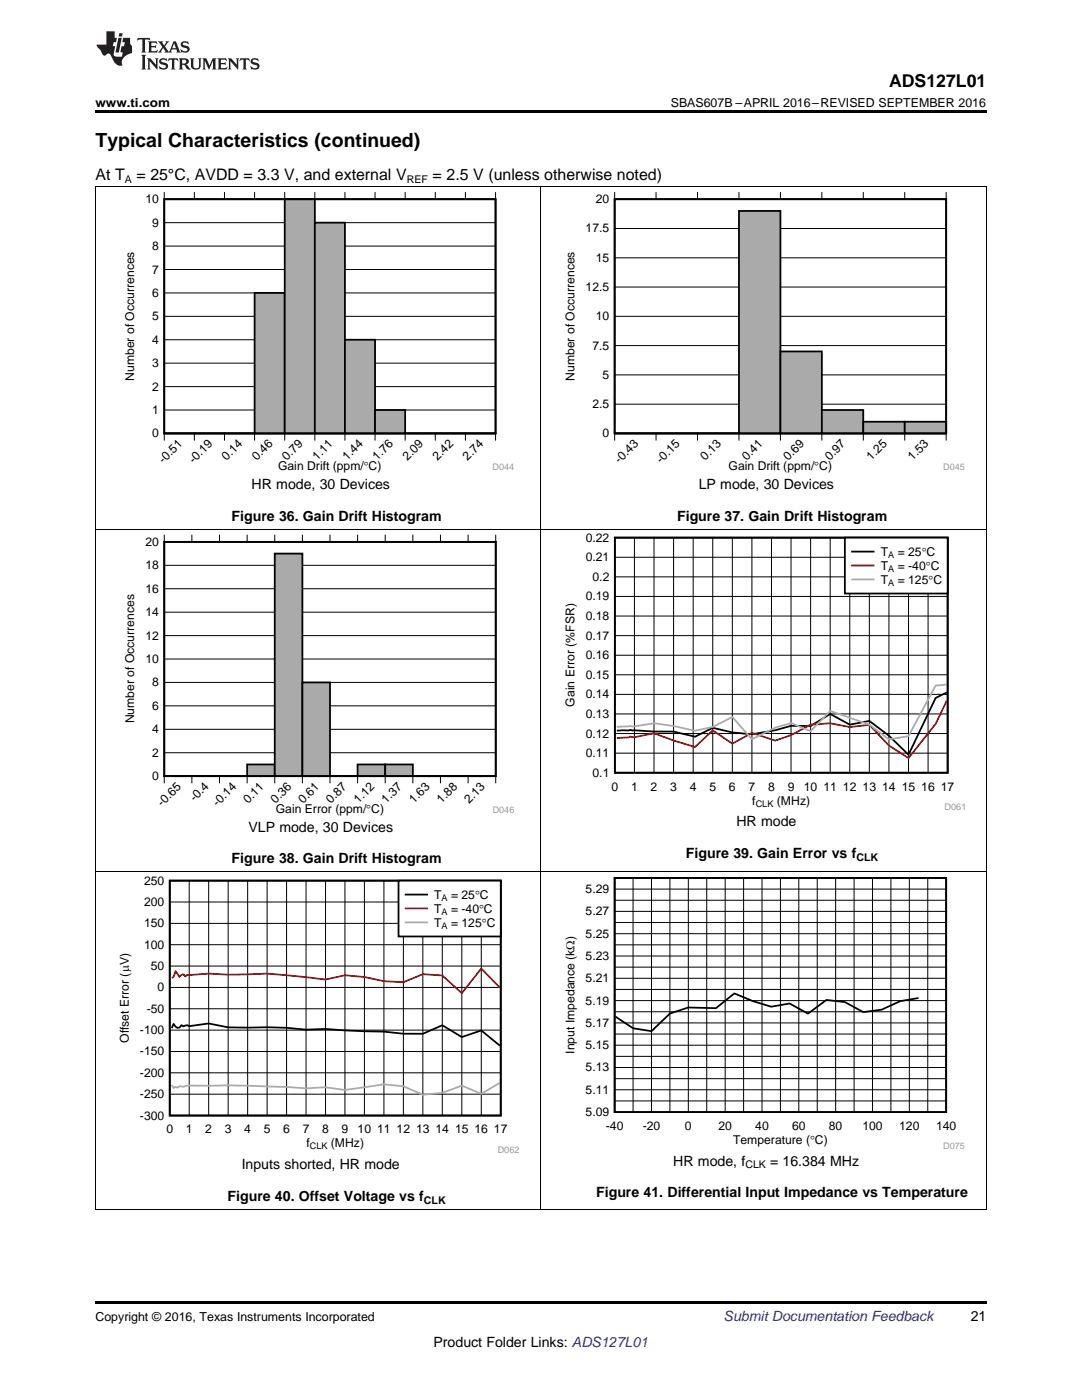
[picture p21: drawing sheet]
<svg xmlns="http://www.w3.org/2000/svg" width="216mm" height="279mm" viewBox="0 0 216 279" stroke-linecap="round" stroke-linejoin="round" font-family="sans-serif">
<defs><g id="words">
<text font-size="3.9" x="19" y="29.3">Typical Characteristics (continued)</text>
<text font-size="3.5" x="177.4" y="17.3">ADS127L01</text>
<g font-size="3.2">
<text x="19" y="36">At T</text>
<text x="27.2" y="36">= 25°C, AVDD = 3.3 V, and external V</text>
<text x="86.3" y="36">= 2.5 V (unless otherwise noted)</text>
</g>
<g font-size="2.8">
<text x="50.2" y="97.5">HR mode, 30 Devices</text>
<text x="139.4" y="97.5">LP mode, 30 Devices</text>
<text x="46.2" y="103.9">Figure 36. Gain Drift Histogram</text>
<text x="135.1" y="103.9">Figure 37. Gain Drift Histogram</text>
<text x="49.6" y="165.9">VLP mode, 30 Devices</text>
<text x="146.9" y="164.9">HR mode</text>
<text x="46.2" y="172.3">Figure 38. Gain Drift Histogram</text>
<text x="136.9" y="171.3">Figure 39. Gain Error vs f</text>
<text x="48.2" y="233.3">Inputs shorted, HR mode</text>
<text x="134.3" y="232.6">HR mode, f</text>
<text x="153.7" y="232.6">= 16.384 MHz</text>
<text x="45.4" y="239.7">Figure 40. Offset Voltage vs f</text>
<text x="119" y="239">Figure 41. Differential Input Impedance vs Temperature</text>
<text x="193.7" y="263.6">21</text>
<text x="86.5" y="268.9">Product Folder Links: ADS127L01</text>
</g>
<text font-size="2.8" fill="#0000c8" x="144.4" y="263.6">Submit Documentation Feedback</text>
<g font-size="2.5">
<text x="19" y="21.4">www.ti.com</text>
<text x="133.8" y="21.4">SBAS607B –APRIL 2016–REVISED SEPTEMBER 2016</text>
<text x="19" y="263.6">Copyright © 2016, Texas Instruments Incorporated</text>
</g>
<g font-size="2.4">
<text x="29" y="40.6">10</text>
<text x="118.9" y="40.6">20</text>
<text x="30.4" y="45.2">9</text>
<text x="116.9" y="46.4">17.5</text>
<text x="30.4" y="49.9">8</text>
<text x="118.9" y="52.2">15</text>
<text x="30.4" y="59.3">6</text>
<text x="30.4" y="54.6">7</text>
<text x="116.9" y="58.1">12.5</text>
<text x="30.4" y="63.9">5</text>
<text x="118.9" y="63.9">10</text>
<text x="30.4" y="68.6">4</text>
<text x="118.2" y="69.8">7.5</text>
<text x="26.8" y="76" transform="rotate(-90 26.8 76)">Number of Occurrences</text>
<text x="30.4" y="77.9">2</text>
<text x="30.4" y="73.3">3</text>
<text x="114.6" y="76" transform="rotate(-90 114.6 76)">Number of Occurrences</text>
<text x="120.2" y="75.6">5</text>
<text x="30.4" y="82.6">1</text>
<text x="118.2" y="81.5">2.5</text>
<text x="30.4" y="87.3">0</text>
<text x="120.2" y="87.3">0</text>
<text x="32.6" y="92.6" transform="rotate(-45 32.6 92.6)">-0.51</text>
<text x="38.6" y="92.6" transform="rotate(-45 38.6 92.6)">-0.19</text>
<text x="45.2" y="92" transform="rotate(-45 45.2 92)">0.14</text>
<text x="51.2" y="92" transform="rotate(-45 51.2 92)">0.46</text>
<text x="55.5" y="93.8">Gain Drift (ppm/qC)</text>
<text x="57.2" y="92" transform="rotate(-45 57.2 92)">0.79</text>
<text x="63.3" y="92" transform="rotate(-45 63.3 92)">1.11</text>
<text x="69.3" y="92" transform="rotate(-45 69.3 92)">1.44</text>
<text x="75.3" y="92" transform="rotate(-45 75.3 92)">1.76</text>
<text x="81.3" y="92" transform="rotate(-45 81.3 92)">2.09</text>
<text x="87.3" y="92" transform="rotate(-45 87.3 92)">2.42</text>
<text x="93.3" y="92" transform="rotate(-45 93.3 92)">2.74</text>
<text x="123.6" y="92.6" transform="rotate(-45 123.6 92.6)">-0.43</text>
<text x="131.9" y="92.6" transform="rotate(-45 131.9 92.6)">-0.15</text>
<text x="140.7" y="92" transform="rotate(-45 140.7 92)">0.13</text>
<text x="145.4" y="93.8">Gain Drift (ppm/qC)</text>
<text x="149" y="92" transform="rotate(-45 149 92)">0.41</text>
<text x="157.3" y="92" transform="rotate(-45 157.3 92)">0.69</text>
<text x="165.6" y="92" transform="rotate(-45 165.6 92)">0.97</text>
<text x="173.8" y="92" transform="rotate(-45 173.8 92)">1.25</text>
<text x="182.1" y="92" transform="rotate(-45 182.1 92)">1.53</text>
<text x="29" y="113.6">18</text>
<text x="29" y="108.9">20</text>
<text x="116.9" y="112">0.21</text>
<text x="116.9" y="108.1">0.22</text>
<text x="175.7" y="110.9">T</text>
<text x="175.7" y="113.7">T</text>
<text x="179.1" y="110.9">= 25qC</text>
<text x="179.1" y="113.7">= -40q</text>
<text x="185.7" y="113.7">C</text>
<text x="29" y="118.3">16</text>
<text x="116.9" y="119.8">0.19</text>
<text x="118.2" y="115.9">0.2</text>
<text x="175.7" y="116.5">T</text>
<text x="179.1" y="116.5">= 125</text>
<text x="185.3" y="116.5">qC</text>
<text x="29" y="123">14</text>
<text x="116.9" y="123.7">0.18</text>
<text x="29" y="127.6">12</text>
<text x="116.9" y="131.6">0.16</text>
<text x="116.9" y="127.7">0.17</text>
<text x="29" y="132.3">10</text>
<text x="30.4" y="137">8</text>
<text x="116.9" y="135.5">0.15</text>
<text x="30.4" y="141.7">6</text>
<text x="114.6" y="141" transform="rotate(-90 114.6 141)">Gain Error (%FSR)</text>
<text x="116.9" y="143.3">0.13</text>
<text x="116.9" y="139.4">0.14</text>
<text x="26.8" y="144.4" transform="rotate(-90 26.8 144.4)">Number of Occurrences</text>
<text x="30.4" y="146.3">4</text>
<text x="116.9" y="147.2">0.12</text>
<text x="30.4" y="155.7">0</text>
<text x="30.4" y="151">2</text>
<text x="116.9" y="151.1">0.11</text>
<text x="118.2" y="155">0.1</text>
<text x="32.4" y="161" transform="rotate(-45 32.4 161)">-0.65</text>
<text x="38.8" y="160" transform="rotate(-45 38.8 160)">-0.4</text>
<text x="43.4" y="161" transform="rotate(-45 43.4 161)">-0.14</text>
<text x="49.5" y="160.4" transform="rotate(-45 49.5 160.4)">0.11</text>
<text x="55" y="160.4" transform="rotate(-45 55 160.4)">0.36</text>
<text x="60.5" y="160.4" transform="rotate(-45 60.5 160.4)">0.61</text>
<text x="66" y="160.4" transform="rotate(-45 66 160.4)">0.87</text>
<text x="71.5" y="160.4" transform="rotate(-45 71.5 160.4)">1.12</text>
<text x="77.1" y="160.4" transform="rotate(-45 77.1 160.4)">1.37</text>
<text x="82.6" y="160.4" transform="rotate(-45 82.6 160.4)">1.63</text>
<text x="88.1" y="160.4" transform="rotate(-45 88.1 160.4)">1.88</text>
<text x="93.6" y="160.4" transform="rotate(-45 93.6 160.4)">2.13</text>
<text x="122" y="157.8">0</text>
<text x="125.9" y="157.8">1</text>
<text x="129.8" y="157.8">2</text>
<text x="133.7" y="157.8">3</text>
<text x="137.6" y="157.8">4</text>
<text x="141.5" y="157.8">5</text>
<text x="145.5" y="157.8">6</text>
<text x="149.4" y="157.8">7</text>
<text x="150.1" y="160.6">f</text>
<text x="153.3" y="157.8">8</text>
<text x="155" y="160.6">(MHz)</text>
<text x="157.2" y="157.8">9</text>
<text x="160.4" y="157.8">10</text>
<text x="164.3" y="157.8">11</text>
<text x="168.2" y="157.8">12</text>
<text x="172.1" y="157.8">13</text>
<text x="176" y="157.8">14</text>
<text x="179.9" y="157.8">15</text>
<text x="183.8" y="157.8">16 17</text>
<text x="55" y="162.2">Gain Error (ppm/qC)</text>
<text x="28.7" y="176.6">250</text>
<text x="86.6" y="179.4">T</text>
<text x="90" y="179.4">= 25qC</text>
<text x="116.9" y="178.2">5.29</text>
<text x="28.7" y="185.1">150</text>
<text x="28.7" y="180.8">200</text>
<text x="86.6" y="182.2">T</text>
<text x="86.6" y="184.9">T</text>
<text x="90" y="182.2">= -40q</text>
<text x="90" y="184.9">= 125</text>
<text x="96.1" y="184.9">qC</text>
<text x="96.6" y="182.2">C</text>
<text x="116.9" y="182.7">5.27</text>
<text x="28.7" y="189.3">100</text>
<text x="116.9" y="191.6">5.23</text>
<text x="116.9" y="187.1">5.25</text>
<text x="30.1" y="193.6">50</text>
<text x="31.4" y="197.9">0</text>
<text x="116.9" y="196">5.21</text>
<text x="29.3" y="202.1">-50</text>
<text x="116.9" y="200.5">5.19</text>
<text x="25.7" y="208.1" transform="rotate(-90 25.7 208.1)">Offset Error (PV)</text>
<text x="27.9" y="206.4">-100</text>
<text x="116.9" y="209.4">5.15</text>
<text x="116.9" y="204.9">5.17</text>
<text x="27.9" y="214.9">-200</text>
<text x="27.9" y="210.6">-150</text>
<text x="114.6" y="210.3" transform="rotate(-90 114.6 210.3)">Input Impedance (k:)</text>
<text x="116.9" y="213.8">5.13</text>
<text x="27.9" y="219.2">-250</text>
<text x="116.9" y="218.3">5.11</text>
<text x="27.9" y="223.4">-300</text>
<text x="33.2" y="226.2">0</text>
<text x="37.1" y="226.2">1</text>
<text x="41" y="226.2">2</text>
<text x="44.8" y="226.2">3</text>
<text x="48.7" y="226.2">4</text>
<text x="52.6" y="226.2">5</text>
<text x="56.5" y="226.2">6</text>
<text x="60.4" y="226.2">7</text>
<text x="64.3" y="226.2">8</text>
<text x="68.2" y="226.2">9</text>
<text x="71.4" y="226.2">10</text>
<text x="75.2" y="226.2">11</text>
<text x="79.1" y="226.2">12</text>
<text x="83" y="226.2">13</text>
<text x="86.9" y="226.2">14</text>
<text x="90.8" y="226.2">15</text>
<text x="94.7" y="226.2">16 17</text>
<text x="116.9" y="222.7">5.09</text>
<text x="120.9" y="225.5">-40</text>
<text x="128.2" y="225.5">-20</text>
<text x="136.7" y="225.5">0</text>
<text x="143.3" y="225.5">20</text>
<text x="150.7" y="225.5">40</text>
<text x="158" y="225.5">60</text>
<text x="165.4" y="225.5">80</text>
<text x="172.1" y="225.5">100</text>
<text x="179.4" y="225.5">120</text>
<text x="186.8" y="225.5">140</text>
<text x="61.1" y="229">f</text>
<text x="66" y="229">(MHz)</text>
<text x="146.3" y="228.3">Temperature (qC)</text>
</g>
<g font-size="2.1">
<text x="24.9" y="36.6">A</text>
<text x="81.2" y="36.6">REF</text>
<text x="170.9" y="171.8">CLK</text>
<text x="148.7" y="233.2">CLK</text>
<text x="84.6" y="240.2">CLK</text>
</g>
<g font-size="1.8" fill="#999">
<text x="98.3" y="93.9">D044</text>
<text x="188.2" y="93.9">D045</text>
<text x="188.5" y="161.6">D061</text>
<text x="98.3" y="162.3">D046</text>
<text x="99.3" y="230">D062</text>
<text x="188.2" y="229.3">D075</text>
</g>
<g font-size="1.8">
<text x="177.2" y="111.4">A</text>
<text x="177.2" y="114.1">A</text>
<text x="177.2" y="116.9">A</text>
<text x="150.8" y="161">CLK</text>
<text x="88.1" y="179.8">A</text>
<text x="88.1" y="182.6">A</text>
<text x="88.1" y="185.4">A</text>
<text x="61.8" y="229.4">CLK</text>
</g>
</g></defs>
<path d="M19 259.7h177.8v.5h-177.8z" fill="#000"/>
<path d="M19.1 174.1v67.3M107.9 174.1v67.3M196.8 174.1v67.3M19 241.4h177.8" fill="none" stroke="#000" stroke-width=".2"/>
<path d="M23.4 174.9h80.2v55.2h-80.2z" fill-rule="evenodd" fill="#fff"/>
<path d="M33.9 175.8h66v46.8h-66zM34.3 205.2l.3-.9 .4 .6 .4 .2h.4l.4-.5 .4 .2 .8-.2 .4 .2 3.8-.5 3.9 .7 11.7 .1 3.9 .4 3.9-.2 3.8 .3 7.8 .3 3.9 .4h3.9l3.9-1.7 3.8 2.4 3.9-1.4 3.7 3.1" fill="none" stroke="#000" stroke-width=".35"/>
<g fill="none" stroke="#000" stroke-width=".2">
<path d="M37.8 175.8v46.8M41.6 175.8v46.8M45.5 175.8v46.8M49.4 175.8v46.8M53.3 175.8v46.8M57.2 175.8v46.8M61.1 175.8v46.8M65 175.8v46.8M68.8 175.8v46.8M72.7 175.8v46.8M76.6 175.8v46.8M80.5 175.8v46.8"/>
<path d="M84.4 175.8v46.8M88.3 175.8v46.8M92.1 175.8v46.8M96 175.8v46.8M33.9 197.1h66M33.9 192.8h66M33.9 188.5h66M33.9 184.3h66M33.9 180h66M33.9 218.4h66M33.9 214.1h66M33.9 209.8h66"/>
<path d="M33.9 205.6h66M33.9 201.3h66"/>
</g>
<path d="M34.3 195.2l.3-.2 .4-1.2 .8 1.2 .8-.6 .4 .5 .4-.4 4.2-.2 3.9 .2 7.8-.2 11.7 1.2 3.8-.9 3.9 .4 3.9 .8 3.9 .2 3.9-1.6 3.9 .3 3.8 3.5 3.9-4.9 3.7 3.8" fill="none" stroke="#f00" stroke-width=".35"/>
<path d="M99.7 216.1l-3.7 2.2-3.9-1.6-3.8 1.4-3.9 .4-3.9-1.7-3.9-.4-7.8 1.1-3.8-.5-3.9 .2a222.5 222.5 0 0 0-24.1-.4l-.4 .1-.8-.1-.4 .3-.4-.2-.4 .2-.3-.6" fill="none" stroke="#aaa" stroke-width=".35"/>
<path d="M79.5 175.8h20.4v11.1h-20.4z" fill-rule="evenodd" fill="#fff"/>
<path d="M79.5 175.8h20.4v11.1h-20.4zM80.9 178.5h4.3" fill="none" stroke="#000" stroke-width=".35"/>
<path d="M80.9 181.3h4.3" fill="none" stroke="#f00" stroke-width=".35"/>
<path d="M80.9 184.1h4.3" fill="none" stroke="#aaa" stroke-width=".35"/>
<path d="M112.3 175h80.2v54.4h-80.2z" fill-rule="evenodd" fill="#fff"/>
<path d="M122.6 175.2h66.2v46.7h-66.2zM183.3 199.2l-3.7 .6-3.7 1.7-3.6 .5-3.7-2-3.7-.4-3.7 2.7-3.6-2-3.7 .6-3.7-1.1-3.7-1.5-3.6 2.9-5.6-.1-3.6 1.2-3.7 3.5-3.7-.6-3.5-2.3" fill="none" stroke="#000" stroke-width=".35"/>
<g fill="none" stroke="#000" stroke-width=".2">
<path d="M19.1 105.7v68.4M107.9 105.7v68.4M196.8 105.7v68.4M19 174h177.8M122.6 179.7h66.2M122.6 177.4h66.2M126.3 175.2v46.8M130 175.2v46.8M133.7 175.2v46.8M137.3 175.2v46.8M141 175.2v46.8M144.7 175.2v46.8"/>
<path d="M148.4 175.2v46.8M152 175.2v46.8M155.7 175.2v46.8M159.4 175.2v46.8M163.1 175.2v46.8M166.7 175.2v46.8M170.4 175.2v46.8M174.1 175.2v46.8M177.8 175.2v46.8M181.4 175.2v46.8M185.1 175.2v46.8M122.6 199.7h66.2"/>
<path d="M122.6 197.5h66.2M122.6 195.2h66.2M122.6 193h66.2M122.6 190.8h66.2M122.6 188.6h66.2M122.6 186.3h66.2M122.6 184.1h66.2M122.6 181.9h66.2M122.6 219.7h66.2M122.6 217.5h66.2M122.6 215.3h66.2M122.6 213h66.2"/>
<path d="M122.6 210.8h66.2M122.6 208.6h66.2M122.6 206.4h66.2M122.6 204.1h66.2M122.6 201.9h66.2"/>
</g>
<path d="M24.4 106.7h78.2v56h-78.2z" fill-rule="evenodd" fill="#fff"/>
<path d="M32.8 108.1h66.1v46.8h-66.1zM32.8 154.9h5.5zM38.3 154.9h5.5zM43.8 154.9h5.5z" fill="none" stroke="#000" stroke-width=".35"/>
<g fill="none" stroke="#000" stroke-width=".2">
<path d="M32.8 106.7v1.4h66.1v-1.4M32.8 117.5h66.1M32.8 112.8h66.1M38.3 106.7v1.4M43.8 106.7v1.4M49.3 106.7v1.4M54.8 106.7v1.4M60.3 106.7v1.4M65.8 106.7v1.4M71.4 106.7v1.4M76.9 106.7v1.4M82.4 106.7v1.4"/>
<path d="M87.9 106.7v1.4M93.4 106.7v1.4M32.8 136.2h66.1M32.8 131.5h66.1M32.8 126.9h66.1M32.8 122.2h66.1M32.8 156.3v-1.4h66.1v1.4M32.8 150.2h66.1M32.8 145.6h66.1M32.8 140.9h66.1M38.3 154.9v1.4M43.8 154.9v1.4"/>
<path d="M49.3 154.9v1.4M54.8 154.9v1.4M60.3 154.9v1.4M65.8 154.9v1.4M71.4 154.9v1.4M76.9 154.9v1.4M82.4 154.9v1.4M87.9 154.9v1.4M93.4 154.9v1.4"/>
</g>
<path d="M32.8 154.9h16.5" fill="none" stroke="#aaa" stroke-width=".2"/>
<path d="M49.3 152.6h5.5v2.3h-5.5z" fill-rule="evenodd" fill="#aaa"/>
<path d="M49.3 152.6h5.5v2.3h-5.5z" fill="none" stroke="#000" stroke-width=".35"/>
<path d="M54.8 110.5h5.5v44.4h-5.5z" fill-rule="evenodd" fill="#aaa"/>
<path d="M54.8 110.5h5.5v44.4h-5.5z" fill="none" stroke="#000" stroke-width=".35"/>
<path d="M60.3 136.2h5.6v18.7h-5.6z" fill-rule="evenodd" fill="#aaa"/>
<path d="M60.3 136.2h5.5v18.7h-5.5zM65.8 154.9h5.6z" fill="none" stroke="#000" stroke-width=".35"/>
<path d="M65.8 154.9h5.6" fill="none" stroke="#aaa" stroke-width=".2"/>
<path d="M71.4 152.6h5.5v2.3h-5.5z" fill-rule="evenodd" fill="#aaa"/>
<path d="M71.4 152.6h5.5v2.3h-5.5z" fill="none" stroke="#000" stroke-width=".35"/>
<path d="M76.9 152.6h5.5v2.3h-5.5z" fill-rule="evenodd" fill="#aaa"/>
<path d="M32.8 108.1h66.1v46.8h-66.1zM76.9 152.6h5.5v2.3h-5.5zM82.4 154.9h5.5zM87.9 154.9h5.5zM93.4 154.9h5.5z" fill="none" stroke="#000" stroke-width=".35"/>
<path d="M82.4 154.9h16.5" fill="none" stroke="#aaa" stroke-width=".2"/>
<path d="M112.3 106.4h80.2v55.3h-80.2z" fill-rule="evenodd" fill="#fff"/>
<path d="M122.7 107.3h66.4v46.9h-66.4zM188.9 138.2l-2.2 1.1-5.4 11.3-3.9-3.8-3.9-2.9-3.9 .7-3.9-2.1-4 2.4h-3.9l-3.1 .8-4.7 .8-3.9-.3-3.9-.9-3.5 1.7-4.3-1h-3.9l-4.7-.3-2.7 .1" fill="none" stroke="#000" stroke-width=".36"/>
<g fill="none" stroke="#000" stroke-width=".2">
<path d="M122.7 119h66.4M122.7 115.1h66.4M122.7 111.2h66.4M126.6 107.3v46.9M130.5 107.3v46.9M134.4 107.3v46.9M138.3 107.3v46.9M142.2 107.3v46.9M146.1 107.3v46.9M150 107.3v46.9M153.9 107.3v46.9M157.8 107.3v46.9"/>
<path d="M161.7 107.3v46.9M165.7 107.3v46.9M169.6 107.3v46.9M173.5 107.3v46.9M177.4 107.3v46.9M181.3 107.3v46.9M185.2 107.3v46.9M122.7 138.6h66.4M122.7 134.7h66.4M122.7 130.8h66.4M122.7 126.9h66.4M122.7 122.9h66.4"/>
<path d="M122.7 150.3h66.4M122.7 146.4h66.4M122.7 142.5h66.4"/>
</g>
<path d="M188.9 139.8l-2.2 4.7-5.4 6.8-3.9-2.5-3.9-4.1-3.9 .4-3.9-.8-4 .3-3.9 2.1-3.1 1.1-4.7-1.5-3.9 2.1-3.9-2.6-3.5 3.3-4.3-1.3-3.9-1.5-3.9 .8-.8-.1-.4 .2-2.3 .1" fill="none" stroke="#f00" stroke-width=".36"/>
<path d="M188.9 136.6l-2.2 .2-5.4 10.1-3.9 .7-3.9-3-7.8-2.7-4 4-3.9-1.6-3.1 .9-4.7 2.3-3.9-4.4-3.9 2-3.5 .7-4.3-.9-3.9-.6-4.3 .7-.4-.1-2.7 .2" fill="none" stroke="#aaa" stroke-width=".36"/>
<path d="M168.6 107.3h20.5v11.2h-20.5z" fill-rule="evenodd" fill="#fff"/>
<path d="M168.6 107.3h20.5v11.2h-20.5zM170 110.1h4.3" fill="none" stroke="#000" stroke-width=".36"/>
<path d="M170 112.9h4.3" fill="none" stroke="#f00" stroke-width=".36"/>
<path d="M170 115.6h4.3" fill="none" stroke="#aaa" stroke-width=".36"/>
<path d="M19.1 37.2v68.5M107.9 37.2v68.5M196.8 37.2v68.5M19 105.6h177.8" fill="none" stroke="#000" stroke-width=".2"/>
<path d="M24.4 38.3h78.2v56h-78.2z" fill-rule="evenodd" fill="#fff"/>
<path d="M32.8 39.8h66.1v46.7h-66.1zM32.8 86.5h6zM38.8 86.5h6zM44.8 86.5h6z" fill="none" stroke="#000" stroke-width=".35"/>
<g fill="none" stroke="#000" stroke-width=".2">
<path d="M32.8 38.3v1.5h66.1v-1.5M38.8 38.3v1.5M44.8 38.3v1.5M50.8 38.3v1.5M56.8 38.3v1.5M62.8 38.3v1.5M68.8 38.3v1.5M74.8 38.3v1.5M80.8 38.3v1.5M86.9 38.3v1.5M92.9 38.3v1.5M32.8 58.5h66.1"/>
<path d="M32.8 53.8h66.1M32.8 49.1h66.1M32.8 44.4h66.1M32.8 77.2h66.1M32.8 72.5h66.1M32.8 67.8h66.1M32.8 63.1h66.1M32.8 87.9v-1.4h66.1v1.4M32.8 81.8h66.1M38.8 86.5v1.4M44.8 86.5v1.4M50.8 86.5v1.4"/>
<path d="M56.8 86.5v1.4M62.8 86.5v1.4M68.8 86.5v1.4M74.8 86.5v1.4M80.8 86.5v1.4M86.9 86.5v1.4M92.9 86.5v1.4"/>
</g>
<path d="M32.8 86.5h18" fill="none" stroke="#aaa" stroke-width=".2"/>
<path d="M50.8 58.5h6v28h-6z" fill-rule="evenodd" fill="#aaa"/>
<path d="M50.8 58.5h6v28h-6z" fill="none" stroke="#000" stroke-width=".35"/>
<path d="M56.8 39.8h6v46.7h-6z" fill-rule="evenodd" fill="#aaa"/>
<path d="M56.8 39.8h6v46.7h-6z" fill="none" stroke="#000" stroke-width=".35"/>
<path d="M62.8 44.4h6v42.1h-6z" fill-rule="evenodd" fill="#aaa"/>
<path d="M62.8 44.4h6v42.1h-6z" fill="none" stroke="#000" stroke-width=".35"/>
<path d="M68.8 67.8h6.1v18.7h-6.1z" fill-rule="evenodd" fill="#aaa"/>
<path d="M68.8 67.8h6v18.7h-6z" fill="none" stroke="#000" stroke-width=".35"/>
<path d="M74.8 81.8h6.1v4.7h-6.1z" fill-rule="evenodd" fill="#aaa"/>
<path d="M32.8 39.8h66.1v46.7h-66.1zM74.8 81.8h6v4.7h-6zM80.8 86.5h6.1zM86.9 86.5h6zM92.9 86.5h6z" fill="none" stroke="#000" stroke-width=".35"/>
<path d="M80.8 86.5h18.1" fill="none" stroke="#aaa" stroke-width=".2"/>
<path d="M112.3 38.3h80.2v56h-80.2z" fill-rule="evenodd" fill="#fff"/>
<path d="M122.6 39.8h66.2v46.7h-66.2zM122.6 86.5h8.3zM130.9 86.5h8.3zM139.2 86.5h8.2z" fill="none" stroke="#000" stroke-width=".35"/>
<g fill="none" stroke="#000" stroke-width=".2">
<path d="M122.6 38.3v1.5h66.2v-1.5M130.9 38.3v1.5M139.2 38.3v1.5M147.5 38.3v1.5M155.7 38.3v1.5M164 38.3v1.5M172.3 38.3v1.5M180.5 38.3v1.5M122.6 57.3h66.2M122.6 51.5h66.2M122.6 45.6h66.2M122.6 74.8h66.2"/>
<path d="M122.6 69h66.2M122.6 63.1h66.2M122.6 87.9v-1.4h66.2v1.4M122.6 80.7h66.2M130.9 86.5v1.4M139.2 86.5v1.4M147.5 86.5v1.4M155.7 86.5v1.4M164 86.5v1.4M172.3 86.5v1.4M180.5 86.5v1.4"/>
</g>
<path d="M122.6 86.5h24.9" fill="none" stroke="#aaa" stroke-width=".2"/>
<path d="M147.5 42.1h8.2v44.4h-8.2z" fill-rule="evenodd" fill="#aaa"/>
<path d="M147.5 42.1h8.2v44.4h-8.2z" fill="none" stroke="#000" stroke-width=".35"/>
<path d="M155.7 70.1h8.3v16.4h-8.3z" fill-rule="evenodd" fill="#aaa"/>
<path d="M155.7 70.1h8.3v16.4h-8.3z" fill="none" stroke="#000" stroke-width=".35"/>
<path d="M164 81.8h8.3v4.7h-8.3z" fill-rule="evenodd" fill="#aaa"/>
<path d="M164 81.8h8.3v4.7h-8.3z" fill="none" stroke="#000" stroke-width=".35"/>
<path d="M172.3 84.2h8.2v2.3h-8.2z" fill-rule="evenodd" fill="#aaa"/>
<path d="M172.3 84.2h8.2v2.3h-8.2z" fill="none" stroke="#000" stroke-width=".35"/>
<path d="M180.5 84.2h8.3v2.3h-8.3z" fill-rule="evenodd" fill="#aaa"/>
<path d="M122.6 39.8h66.2v46.7h-66.2zM180.5 84.2h8.3v2.3h-8.3z" fill="none" stroke="#000" stroke-width=".35"/>
<path d="M19 37.2h177.8" fill="none" stroke="#000" stroke-width=".2"/>
<path d="M19 22h177.8v.5h-177.8z" fill="#000"/>
<g fill="#231f20">
<path d="M27.5 7.6l-.1 .5 .4-.2h.6v.1v2.1l-.2 .4h1l-.3-.4v-2.1l.1-.1h.5l.5 .2-.2-.5zM29.5 8.3l.2 .3v1.5l-.2 .4h1.8l.2-.6a1.04 1.04 0 0 1-1.3 .2v-.7h.6l.3 .2v-.6l-.3 .2h-.6v-.6l.8-.1 .4 .3-.2-.5zM31.5 8.3l.9 1.1-.9 1.1h.8l-.2-.2 .5-.7 .4 .7-.2 .2h1.5l-.1-.2 .1-.4h.9l.1 .4-.2 .2h1l-.3-.3-.7-1.9h-.5l-.9 2-.8-1 .9-1h-.8l.1 .3-.3 .5-.4-.6 .2-.2zM34.7 8.6l.4 1h-.7zM36.3 8.4a.63 .63 0 0 0-.2 .7 .63 .63 0 0 0 .6 .4l.6 .2 .1 .2a.75 .75 0 0 1-.7 .4 .75 .75 0 0 1-.6-.5l.1 .7 .1-.1a1.11 1.11 0 0 0 1.5-.6 1.13 1.13 0 0 0-1.2-.8l-.1-.4a1.04 1.04 0 0 1 1.2 .2l-.2-.5-.1 .1-.5-.2zM28.2 10.9l.2 .4v2.2l-.2 .4h1l-.3-.4v-2.2l.3-.4zM29.3 11.6l.3 .4v1.5l-.3 .4h.8l-.2-.4v-1.3l1.5 1.7v-1.9l.2-.4h-.7l.2 .4v.9l-1.1-1.3zM32 11.8a.62 .62 0 0 0-.2 .7 .62 .62 0 0 0 .6 .4l.6 .1 .1 .3a.76 .76 0 0 1-.7 .3 .76 .76 0 0 1-.6-.4l.1 .7 .1-.1a1.11 1.11 0 0 0 1.5-.6 1.13 1.13 0 0 0-1.2-.8l-.1-.4a1.04 1.04 0 0 1 1.2 .2l-.2-.6-.1 .1-.5-.1zM33.7 11.6l-.2 .6a.61 .61 0 0 1 .8-.3v1.6l-.2 .4h.9l-.2-.4v-1.6a.63 .63 0 0 1 .8 .3l-.2-.6zM35.6 11.6l.3 .4v1.5l-.3 .4h1l-.2-.2v-.8l.5 .2a.76 .76 0 0 0 1.2 .7l-1-1a.58 .58 0 0 0 .6-.5 .58 .58 0 0 0-.5-.6zM36.4 11.9h.1a.45 .45 0 0 1 .5 .1 .45 .45 0 0 1 .1 .5l-.7 .2zM37.9 11.6l.2 .2a2.17 2.17 0 0 0 .3 1.9 .99 .99 0 0 0 1.6-.6v-1.1l.2-.4h-.7l.2 .2a1.92 1.92 0 0 1-.2 1.8 .6 .6 0 0 1-.9-.5v-1.1l.2-.4zM40.4 11.6l.2 .4v1.5l-.2 .4h.7l-.2-.4v-1.4l.8 1.8 .8-1.8v1.4l-.2 .4h.9l-.2-.4v-1.5l.2-.4h-.8l-.6 1.5-.6-1.5zM43.4 11.6l.2 .4v1.5l-.2 .4h1.8l.2-.6a1.04 1.04 0 0 1-1.3 .1v-.6h.5l.4 .2v-.6l-.4 .2h-.5v-.7h.8l.3 .3-.1-.6zM45.5 11.6l.2 .4v1.5l-.2 .4h.7l-.2-.4v-1.3l1.5 1.7v-1.9l.2-.4h-.7l.2 .4v.9l-1.1-1.3zM47.9 11.6l-.1 .6a.61 .61 0 0 1 .8-.3v1.6l-.3 .4h1l-.3-.4 .1-1.6a.63 .63 0 0 1 .7 .3l-.1-.6zM50.2 11.8a.62 .62 0 0 0-.2 .7 .62 .62 0 0 0 .6 .4l.6 .1 .2 .3a.76 .76 0 0 1-.8 .3 .76 .76 0 0 1-.6-.4l.1 .7 .2-.1a1.11 1.11 0 0 0 1.5-.6 1.13 1.13 0 0 0-1.3-.8l-.1-.4a1.04 1.04 0 0 1 1.2 .2l-.1-.6-.2 .1-.5-.1z"/>
<path d="M21.2 6.3v2.6h-1.9l.1 .4 .7 .9a.91 .91 0 0 0 1 .8 .56 .56 0 0 1 .5-.3 .56 .56 0 0 1 .5 .3l.4 .8a1.53 1.53 0 0 0 1.9 1.2 1.54 1.54 0 0 1 1-2.1l.9-.3v-1.4a1.52 1.52 0 0 1-.3-1.6h-1.4l-.2 .8h.5l-.2 .8h-.4l-.2 1v.2l.4 .1-.2 .8a1.93 1.93 0 0 1-1.6-.3l.3-1.8h-.5l.2-.8h.4l.2-.8h-.4v-1.3zM23.6 7.6l-.6 2.9h.7l.6-2.9zM23.8 6.6l-.1 .7h.6l.2-.7z"/>
</g>
<use href="#words"/>
</svg>
